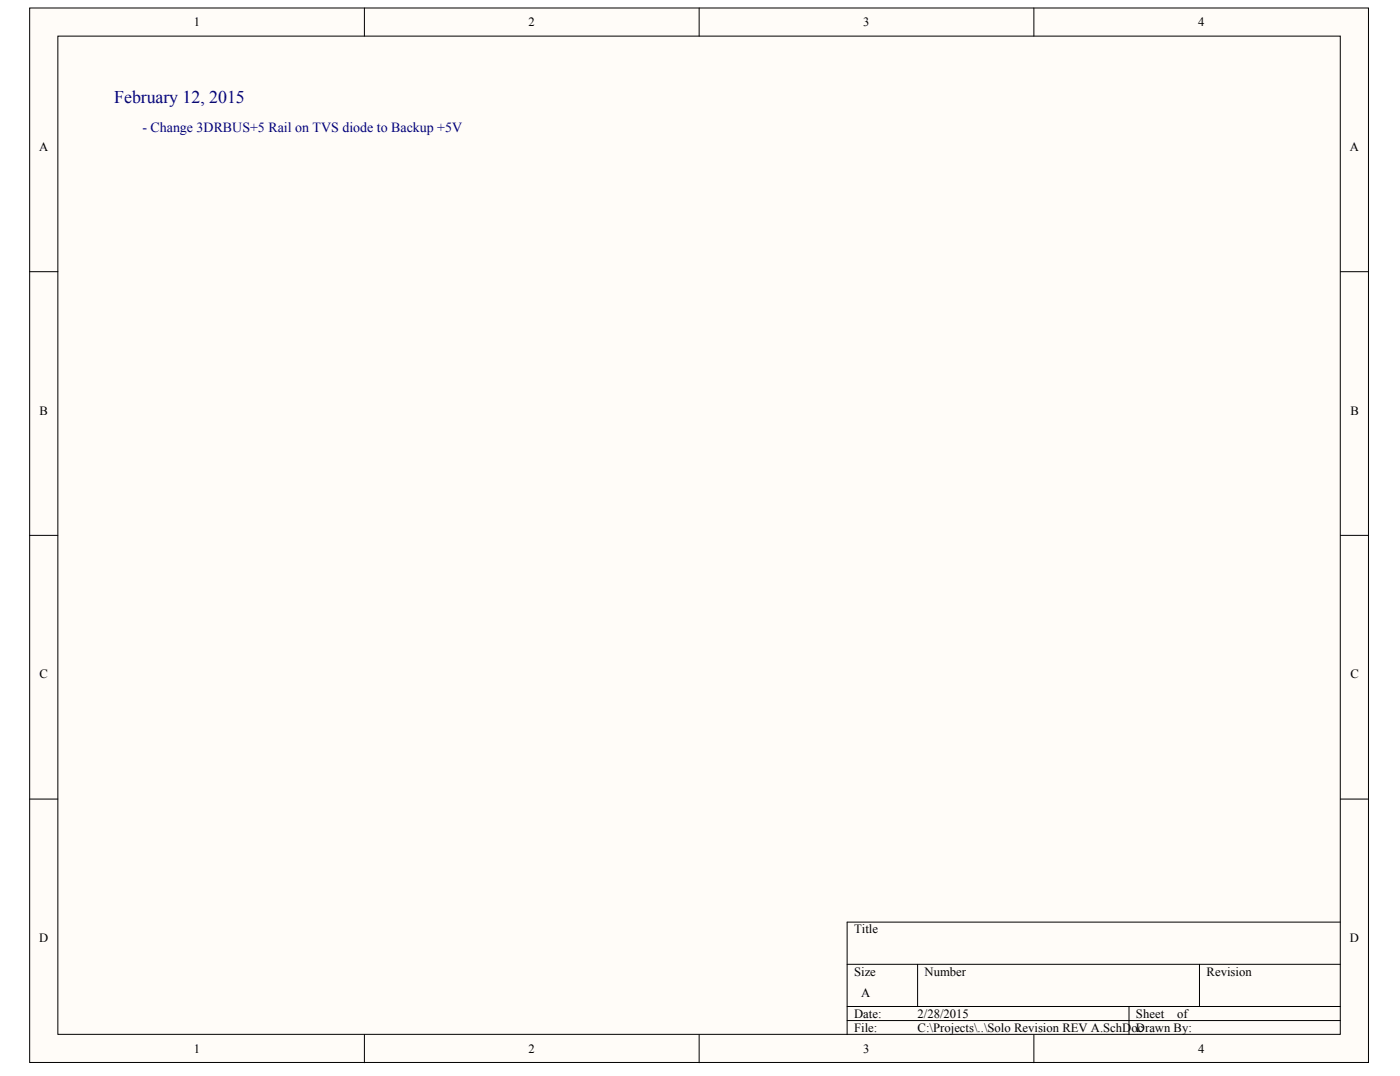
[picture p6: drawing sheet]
<svg xmlns="http://www.w3.org/2000/svg" width="271mm" height="208mm" viewBox="0 0 271 208" stroke-linecap="round" stroke-linejoin="round" font-family="sans-serif">
<defs><g id="words">
<text font-size="3.5" fill="#000080" x="22.1" y="19.8">February 12, 2015</text>
<text font-size="2.7" fill="#000080" x="27.6" y="25.4">- Change 3DRBUS+5 Rail on TVS diode to Backup +5V</text>
<g font-size="2.4">
<text x="37.5" y="5.1">1</text>
<text x="102.3" y="5.1">2</text>
<text x="167.1" y="5.1">3</text>
<text x="231.9" y="5.1">4</text>
<text x="7.6" y="29.2">A</text>
<text x="261.2" y="29.2">A</text>
<text x="7.6" y="80.2">B</text>
<text x="261.3" y="80.2">B</text>
<text x="7.6" y="131.2">C</text>
<text x="261.3" y="131.2">C</text>
<text x="7.6" y="182.2">D</text>
<text x="165.3" y="180.6">Title</text>
<text x="261.2" y="182.2">D</text>
<text x="165.3" y="188.7">Size</text>
<text x="178.9" y="188.7">Number</text>
<text x="233.5" y="188.7">Revision</text>
<text x="165.3" y="196.9">Date:</text>
<text x="166.7" y="192.8">A</text>
<text x="177.6" y="196.9">2/28/2015</text>
<text x="219.8" y="196.9">Sheet</text>
<text x="227.8" y="196.9">of</text>
<text x="37.5" y="203.7">1</text>
<text x="102.3" y="203.7">2</text>
<text x="165.3" y="199.6">File:</text>
<text x="167.1" y="203.7">3</text>
<text x="177.6" y="199.6">C:\Projects\..\Solo Revision REV A.SchDoc</text>
<text x="219.8" y="199.6">Drawn By:</text>
<text x="231.9" y="203.7">4</text>
</g>
</g></defs>
<g fill="#fffcf8" stroke="#000" stroke-width=".19">
<path d="M5.7 1.5h259.1v204h-259.1z"/>
<path d="M11.2 7h248.2v193.1h-248.2z"/>
</g>
<g fill="none" stroke="#000" stroke-width=".19">
<path d="M70.5 1.5v5.5M135.3 1.5v5.5M200.1 1.5v5.5M5.7 52.6h5.5M259.4 52.6h5.5M5.7 103.6h5.5M259.4 103.6h5.5M5.7 154.6h5.5M259.4 154.6h5.5M259.4 178.4h-95.5v21.7M163.9 186.5h95.5M163.9 194.7h95.5"/>
<path d="M163.9 197.4h95.5M177.6 186.5v8.2M218.5 194.7v5.4M232.1 186.5v8.2M70.5 200.1v5.5M135.3 200.1v5.5M200.1 200.1v5.5"/>
</g>
<use href="#words"/>
</svg>
